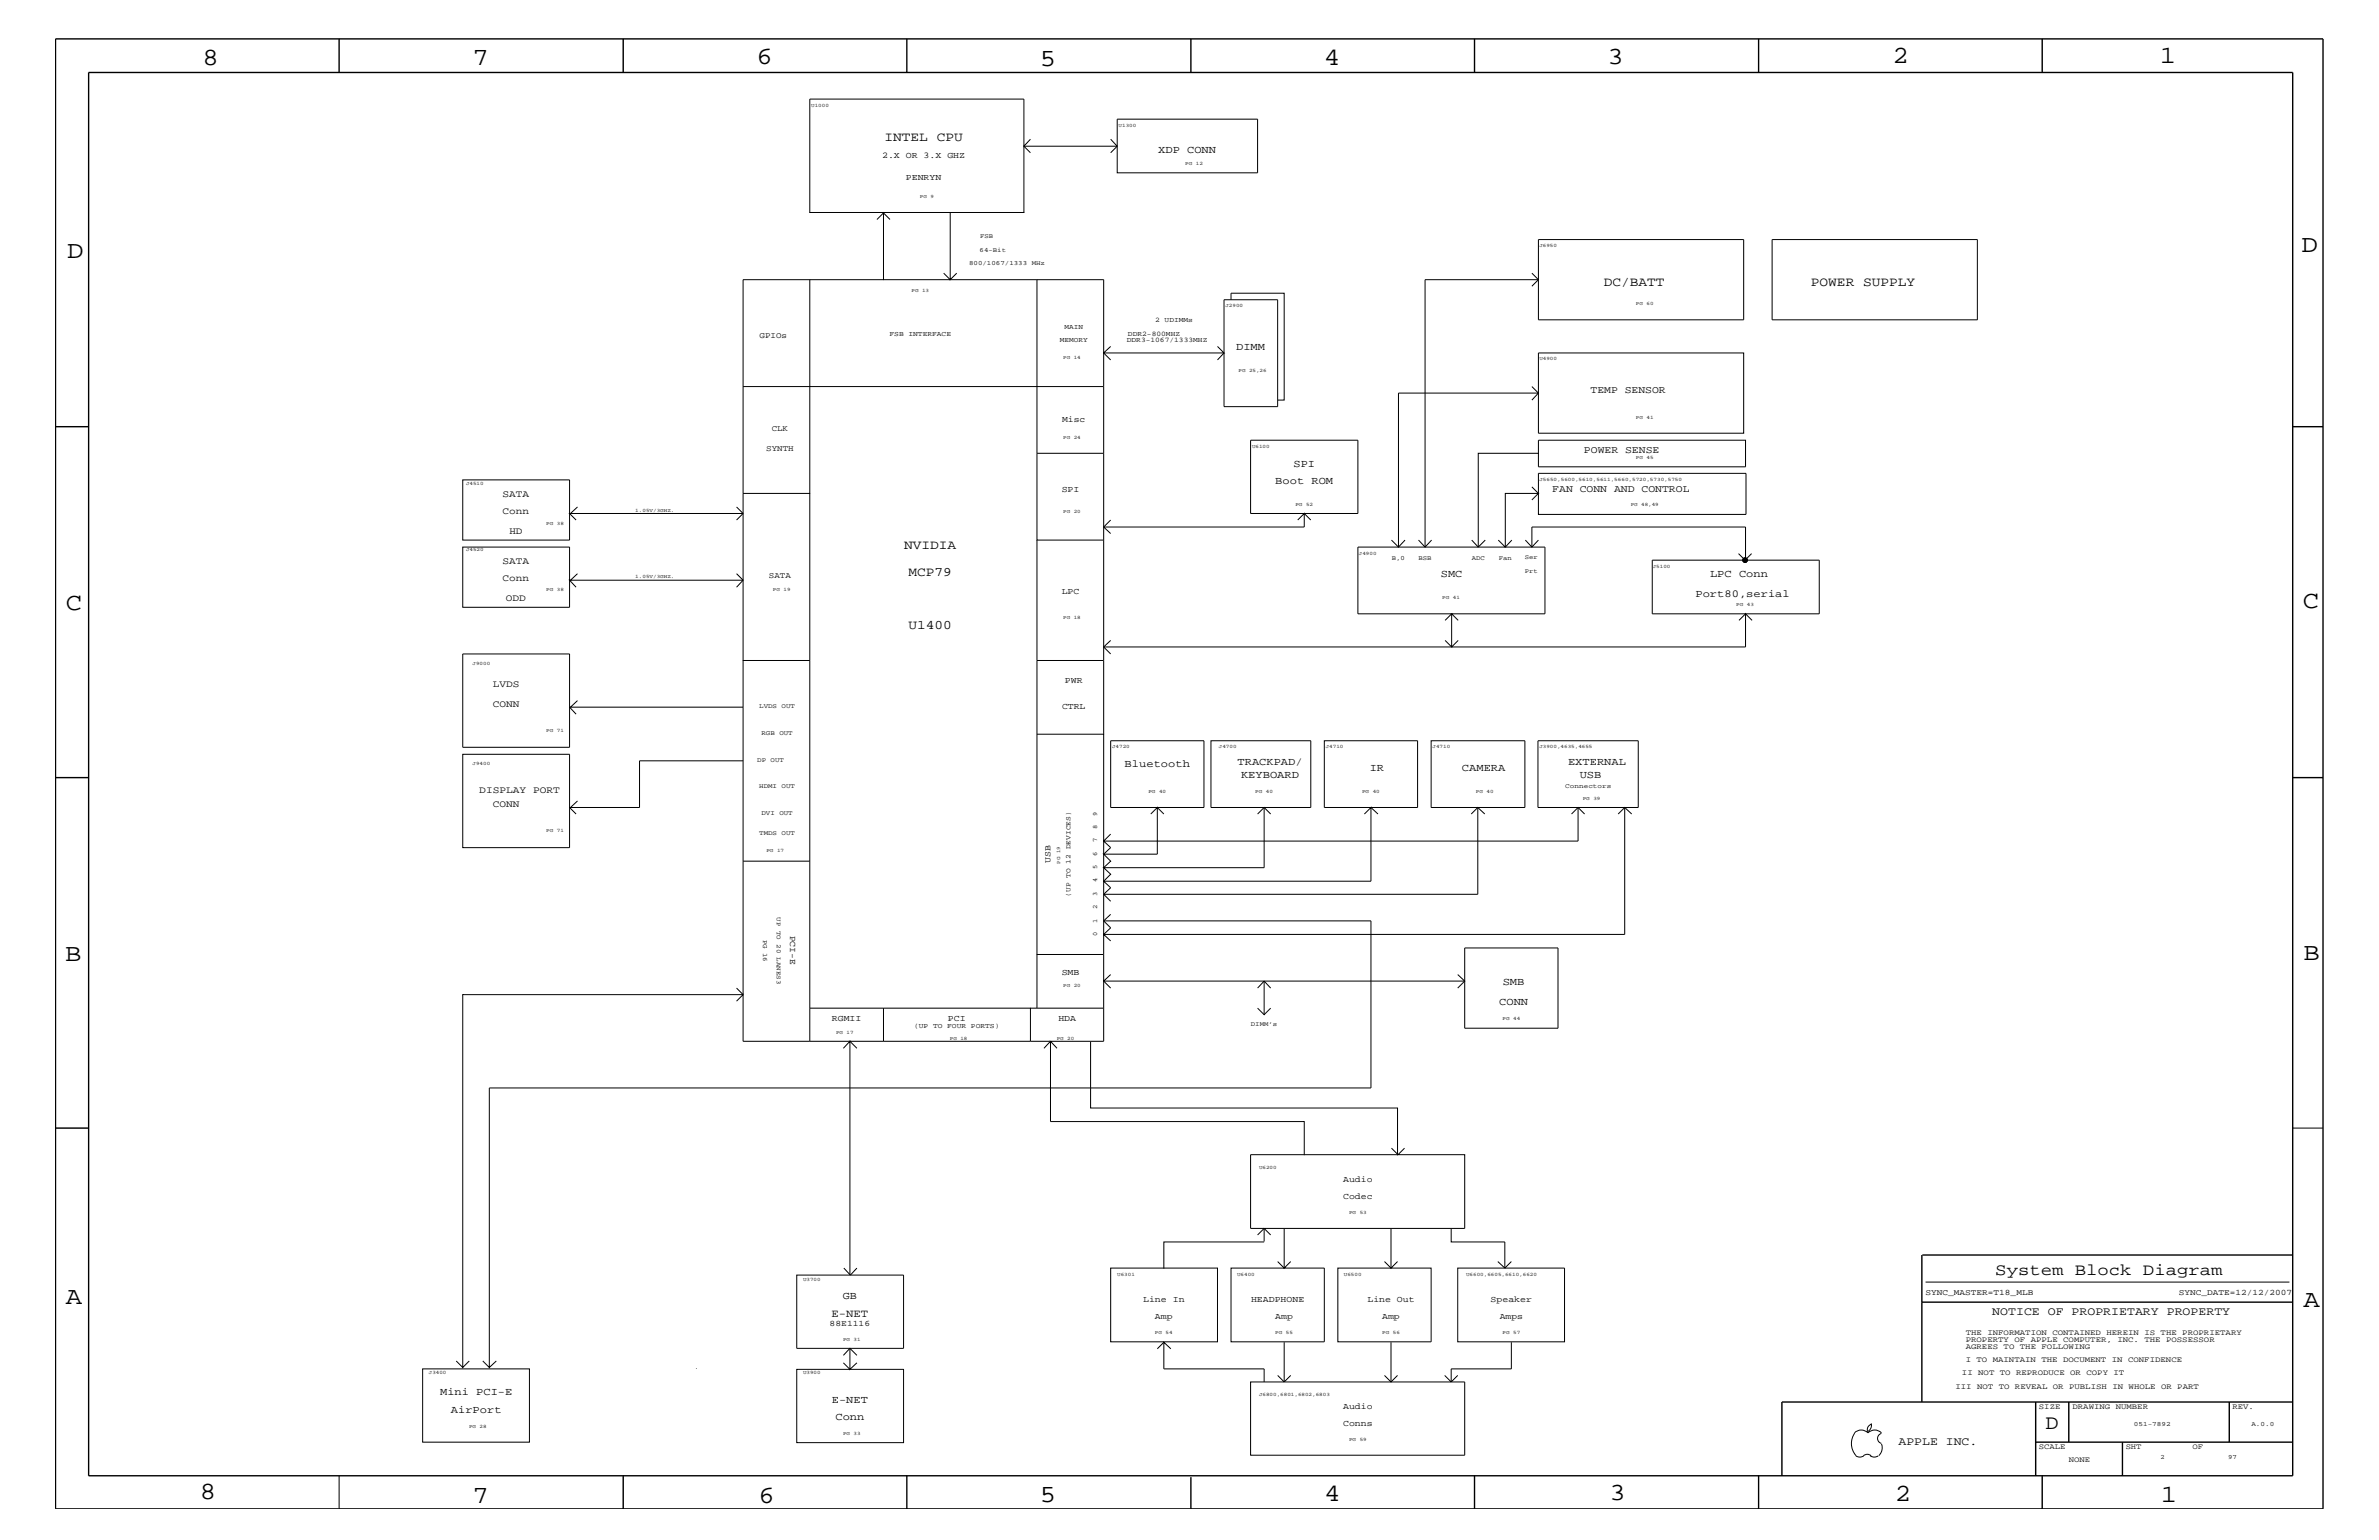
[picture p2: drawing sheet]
<svg xmlns="http://www.w3.org/2000/svg" width="432mm" height="279mm" viewBox="0 0 432 279" stroke-linecap="round" stroke-linejoin="round" font-family="sans-serif">
<defs><g id="words">
<g font-size="4.5">
<text x="36.7" y="11.7">8</text>
<text x="85.8" y="11.7">7</text>
<text x="137.3" y="11.5">6</text>
<text x="240.3" y="11.7">4</text>
<text x="291.8" y="11.5">3</text>
<text x="343.5" y="11.5">2</text>
<text x="392" y="11.5">1</text>
<text x="188.7" y="12.1">5</text>
<text x="12.2" y="46.8">D</text>
<text x="417.7" y="45.7">D</text>
<text x="11.9" y="110.6">C</text>
<text x="418" y="110.3">C</text>
<text x="11.9" y="174.3">B</text>
<text x="418.1" y="174.2">B</text>
<text x="11.9" y="236.7">A</text>
<text x="418.1" y="237.1">A</text>
<text x="36.2" y="271.9">8</text>
<text x="85.8" y="272.7">7</text>
<text x="137.7" y="272.7">6</text>
<text x="188.7" y="272.5">5</text>
<text x="240.4" y="272.3">4</text>
<text x="292.1" y="272.2">3</text>
<text x="343.9" y="272.3">2</text>
<text x="392.2" y="272.6">1</text>
</g>
<text font-size="3.7" x="371.3" y="259.3">D</text>
<text font-size="3" x="362.2" y="231.3">System Block Diagram</text>
<g font-size="2.4">
<text x="160.5" y="25.5">INTEL CPU</text>
<text x="291.1" y="51.8">DC/BATT</text>
<text x="328.7" y="51.8">POWER SUPPLY</text>
<text x="164.1" y="99.6">NVIDIA</text>
<text x="164.9" y="104.4">MCP79</text>
<text x="164.9" y="114.2">U1400</text>
</g>
<g font-size="2.1">
<text x="361.6" y="238.6">NOTICE OF PROPRIETARY PROPERTY</text>
<text x="344.6" y="262.2">APPLE INC.</text>
</g>
<text font-size="2" x="150.9" y="238.9">E-NET</text>
<g font-size="1.9">
<text x="210.2" y="27.7">XDP CONN</text>
<text x="224.4" y="63.4">DIMM</text>
<text x="288.7" y="71.2">TEMP SENSOR</text>
<text x="287.5" y="82.2">POWER SENSE</text>
<text x="231.5" y="87.8">Boot ROM</text>
<text x="234.8" y="84.7">SPI</text>
<text x="281.7" y="89.4">FAN CONN AND CONTROL</text>
<text x="261.5" y="104.7">SMC</text>
<text x="310.4" y="104.7">LPC Conn</text>
<text x="307.7" y="108.3">Port80,serial</text>
<text x="204.1" y="139.2">Bluetooth</text>
<text x="224.6" y="138.7">TRACKPAD/</text>
<text x="225.3" y="141.1">KEYBOARD</text>
<text x="248.6" y="139.9">IR</text>
<text x="265.3" y="139.9">CAMERA</text>
<text x="284.6" y="138.7">EXTERNAL</text>
<text x="286.7" y="141.1">USB</text>
<text x="272.8" y="178.7">SMB</text>
<text x="272.1" y="182.3">CONN</text>
<text x="153" y="235.7">GB</text>
<text x="79.9" y="253.2">Mini PCI-E</text>
<text x="81.8" y="256.3">AirPort</text>
<text x="151" y="254.5">E-NET</text>
<text x="151.6" y="257.7">Conn</text>
</g>
<g font-size="1.8">
<text x="91.2" y="93.3">Conn</text>
<text x="91.2" y="90.2">SATA</text>
<text x="92.5" y="97">HD</text>
<text x="91.2" y="102.3">SATA</text>
<text x="91.2" y="105.4">Conn</text>
<text x="91.8" y="109.1">ODD</text>
<text x="89.5" y="124.6">LVDS</text>
<text x="89.5" y="128.2">CONN</text>
<text x="87" y="144">DISPLAY PORT</text>
<text x="89.5" y="146.4">CONN</text>
</g>
<g font-size="1.6">
<text x="160.1" y="28.7">2.X OR 3.X GHZ</text>
<text x="164.4" y="32.7">PENRYN</text>
<text x="192.8" y="76.7">Misc</text>
<text x="192.7" y="89.4">SPI</text>
<text x="192.7" y="107.7">LPC</text>
<text x="193.3" y="123.9">PWR</text>
<text x="192.8" y="128.7">CTRL</text>
<text x="190.7" y="156.6" transform="rotate(-90 190.7 156.6)">USB</text>
<text x="143.4" y="169.7" transform="rotate(90 143.4 169.7)">PCI-E</text>
<text x="192.7" y="176.8">SMB</text>
<text x="151" y="185.3">RGMII</text>
<text x="172" y="185.3">PCI</text>
<text x="192.1" y="185.2">HDA</text>
<text x="243.8" y="214.4">Audio</text>
<text x="243.8" y="217.5">Codec</text>
<text x="207.5" y="236.2">Line In</text>
<text x="209.6" y="239.3">Amp</text>
<text x="227.1" y="236.2">HEADPHONE</text>
<text x="231.5" y="239.3">Amp</text>
<text x="248.2" y="236.2">Line Out</text>
<text x="250.9" y="239.3">Amp</text>
<text x="270.6" y="236.2">Speaker</text>
<text x="272.2" y="239.3">Amps</text>
<text x="243.8" y="255.6">Audio</text>
<text x="243.8" y="258.7">Conns</text>
</g>
<g font-size="1.5">
<text x="137.9" y="61.3">GPIOs</text>
<text x="139.1" y="81.9">SYNTH</text>
<text x="140.1" y="78.3">CLK</text>
<text x="139.6" y="104.9">SATA</text>
<text x="349.5" y="235">SYNC_MASTER=T18_MLB</text>
<text x="395.5" y="235">SYNC_DATE=12/12/2007</text>
<text x="150.6" y="240.6">88E1116</text>
</g>
<g font-size="1.4">
<text x="356.8" y="242.3">THE INFORMATION CONTAINED HEREIN IS THE PROPRIETARY</text>
<text x="356.8" y="243.5">PROPERTY OF APPLE COMPUTER, INC. THE POSSESSOR</text>
<text x="356.8" y="244.7">AGREES TO THE FOLLOWING</text>
<text x="354.9" y="252">III NOT TO REVEAL OR PUBLISH IN WHOLE OR PART</text>
<text x="356.1" y="249.5">II NOT TO REPRODUCE OR COPY IT</text>
<text x="356.8" y="247.1">I TO MAINTAIN THE DOCUMENT IN CONFIDENCE</text>
<text x="370.1" y="255.6">SIZE</text>
<text x="376.2" y="255.6">DRAWING NUMBER</text>
<text x="405.2" y="255.6">REV.</text>
<text x="370.1" y="262.9">SCALE</text>
<text x="385.8" y="262.9">SHT</text>
<text x="397.9" y="262.9">OF</text>
<text x="375.5" y="265.3">NONE</text>
</g>
<g font-size="1.3">
<text x="193.2" y="59.6">MAIN</text>
<text x="209.7" y="58.4">2 UDIMMs</text>
<text x="161.5" y="60.9">FSB INTERFACE</text>
<text x="192.4" y="62.1">MEMORY</text>
<text x="204.5" y="62.1">DDR3-1067/1333MHZ</text>
<text x="204.7" y="60.9">DDR2-800MHZ</text>
<text x="194.3" y="162.7" transform="rotate(-90 194.3 162.7)">(UP TO 12 DEVICES)</text>
<text x="165.9" y="186.5">(UP TO FOUR PORTS)</text>
</g>
<g font-size="1.2">
<text x="177.8" y="45.7">64-Bit</text>
<text x="177.9" y="43.2">FSB</text>
<text x="175.9" y="48.1">800/1067/1333 MHz</text>
<text x="252.6" y="101.6">B,0</text>
<text x="257.5" y="101.6">BSB</text>
<text x="267.1" y="101.5">ADC</text>
<text x="272" y="101.5">Fan</text>
<text x="276.8" y="101.4">Ser</text>
<text x="276.8" y="103.9">Prt</text>
<text x="137.8" y="128.5">LVDS OUT</text>
<text x="138.2" y="133.3">RGB OUT</text>
<text x="137.5" y="138.2">DP OUT</text>
<text x="137.8" y="143">HDMI OUT</text>
<text x="284.1" y="143">Connectors</text>
<text x="138.2" y="147.9">DVI OUT</text>
<text x="199.1" y="148" transform="rotate(-90 199.1 148)">9</text>
<text x="137.8" y="151.5">TMDS OUT</text>
<text x="199.1" y="155.3" transform="rotate(-90 199.1 155.3)">6</text>
<text x="199.1" y="152.8" transform="rotate(-90 199.1 152.8)">7</text>
<text x="199.1" y="150.4" transform="rotate(-90 199.1 150.4)">8</text>
<text x="199.1" y="160.1" transform="rotate(-90 199.1 160.1)">4</text>
<text x="199.1" y="157.6" transform="rotate(-90 199.1 157.6)">5</text>
<text x="141" y="166.4" transform="rotate(90 141 166.4)">UP TO 20 LANES3</text>
<text x="199.1" y="167.4" transform="rotate(-90 199.1 167.4)">1</text>
<text x="199.1" y="164.9" transform="rotate(-90 199.1 164.9)">2</text>
<text x="199.1" y="162.5" transform="rotate(-90 199.1 162.5)">3</text>
<text x="138.5" y="170.5" transform="rotate(90 138.5 170.5)">PG 16</text>
<text x="199.1" y="169.7" transform="rotate(-90 199.1 169.7)">0</text>
<text x="227" y="186.2">DIMM’s</text>
<text x="387.3" y="258.7">051-7892</text>
<text x="408.6" y="258.7">A.0.0</text>
<text x="392.1" y="264.7">2</text>
<text x="404.4" y="264.7">97</text>
</g>
<g font-size=".9">
<text x="147.2" y="19.3">U1000</text>
<text x="203" y="23">U1300</text>
<text x="215.1" y="30">PG 12</text>
<text x="167" y="36">PG 9</text>
<text x="279.4" y="44.8">J6950</text>
<text x="165.4" y="53">PG 13</text>
<text x="222.4" y="55.7">J2900</text>
<text x="296.9" y="55.4">PG 60</text>
<text x="193" y="65.1">PG 14</text>
<text x="279.4" y="65.4">U4900</text>
<text x="224.8" y="67.5">PG 25,26</text>
<text x="296.9" y="76">PG 41</text>
<text x="193" y="79.7">PG 24</text>
<text x="227.2" y="81.2">U6100</text>
<text x="296.9" y="83.3">PG 45</text>
<text x="84.6" y="87.9">J4510</text>
<text x="279.4" y="87.2">J5650,5600,5610,5611,5660,5720,5730,5750</text>
<text x="99.1" y="95.2">PG 38</text>
<text x="115.3" y="92.8">1.05V/3GHZ.</text>
<text x="193" y="93">PG 20</text>
<text x="235.1" y="91.7">PG 52</text>
<text x="296" y="91.7">PG 48,49</text>
<text x="84.6" y="100">J4520</text>
<text x="246.6" y="100.6">J4900</text>
<text x="99.1" y="107.3">PG 38</text>
<text x="115.3" y="104.9">1.05V/3GHZ.</text>
<text x="140.3" y="107.3">PG 19</text>
<text x="300" y="103">J5100</text>
<text x="193" y="112.4">PG 18</text>
<text x="261.8" y="108.7">PG 41</text>
<text x="315.1" y="109.9">PG 43</text>
<text x="85.8" y="120.7">J9000</text>
<text x="99.1" y="132.8">PG 71</text>
<text x="201.8" y="135.7">J4720</text>
<text x="221.2" y="135.7">J4700</text>
<text x="240.6" y="135.7">J4710</text>
<text x="260" y="135.7">J4710</text>
<text x="279.4" y="135.7">J3900,4635,4655</text>
<text x="85.8" y="138.9">J9400</text>
<text x="208.4" y="143.9">PG 40</text>
<text x="227.8" y="143.9">PG 40</text>
<text x="247.2" y="143.9">PG 40</text>
<text x="267.9" y="143.9">PG 40</text>
<text x="287.3" y="145.1">PG 39</text>
<text x="99.1" y="151">PG 71</text>
<text x="139.1" y="154.6">PG 17</text>
<text x="192.4" y="156.7" transform="rotate(-90 192.4 156.7)">PG 19</text>
<text x="193" y="179.1">PG 20</text>
<text x="272.7" y="185.1">PG 44</text>
<text x="151.8" y="187.6">PG 17</text>
<text x="172.4" y="188.8">PG 18</text>
<text x="191.8" y="188.8">PG 20</text>
<text x="228.5" y="212.1">U6200</text>
<text x="244.9" y="220.2">PG 53</text>
<text x="145.8" y="232.4">U3700</text>
<text x="202.8" y="231.5">U6301</text>
<text x="224.5" y="231.5">U6400</text>
<text x="243.9" y="231.5">U6500</text>
<text x="266.1" y="231.5">U6600,6605,6610,6620</text>
<text x="153" y="243.4">PG 31</text>
<text x="209.6" y="242.1">PG 54</text>
<text x="231.5" y="242.1">PG 55</text>
<text x="250.9" y="242.1">PG 56</text>
<text x="272.7" y="242.1">PG 57</text>
<text x="77.9" y="249.4">J3400</text>
<text x="145.8" y="249.4">U3900</text>
<text x="228.5" y="253.4">J6800,6801,6802,6803</text>
<text x="85.1" y="259.1">PG 28</text>
<text x="153" y="260.3">PG 33</text>
<text x="244.9" y="261.5">PG 59</text>
</g>
</g></defs>
<g fill="none" stroke="#000" stroke-width=".25">
<path d="M10.1 7.1h411.5v266.7h-411.5zM16.1 13.2h400v254.5h-400zM61.6 7.1v6.1M113.1 7.1v6.1M164.6 7.1v6.1M216.2 7.1v6.1M267.6 7.1v6.1M319.2 7.1v6.1M370.7 7.1v6.1M10.1 77.4h6M416.1 77.4h5.5M10.1 141.1h6"/>
<path d="M416.1 141.1h5.5M10.1 204.7h6M348.8 236.2h67.3M348.8 227.7v26.7M348.9 227.7h67.2M369.5 254.4v13.3M375.5 254.4v7.2M404.6 254.4v7.2M416.1 254.4h-92.7v13.3M113.1 267.7v6.1M164.6 267.7v6.1M216.2 268v5.8"/>
<path d="M267.6 267.7v6.1M319.2 267.7v6.1M369.5 261.6h46.6M370.7 267.7v6.1M385.2 261.6v6.1"/>
</g>
<g fill="none" stroke="#000" stroke-width=".18">
<path d="M147 38.6h38.8M159.2 39.8l1.2-1.2v12.1h12.1M160.4 38.6l1.1 1.2M172.5 38.6v12.1l1.2-1.1M185.8 26.5h17M185.8 26.5v12.1M185.8 26.5l1.2 1.2M187 25.3l-1.2 1.2v-8.5h-38.8v20.6M201.6 25.3l1.2 1.2-1.2 1.2M202.8 21.6h25.5v9.8h-25.5zM147 50.7v38.8h-12.1M160.4 50.7h-25.5v38.8"/>
<path d="M171.3 49.6l1.2 1.1M172.5 50.7h27.8v13.3l1.3-1.1M188.2 50.7v31.5M222.2 54.4h9.7v19.4h-9.7zM223.4 54.4v-1.2h9.7v19.4h-1.2M278 49.6l1.2 1.1-1.2 1.2M279.2 50.7h-20.5v48.6h-4.9l-1.2-1.3M279.2 43.5h37.3v14.5h-37.3zM321.6 43.5h37.3v14.5h-37.3zM134.9 70.1h65.4M200.3 64v69.2M200.3 64l1.3 1.3"/>
<path d="M221 62.9l1.2 1.1h-21.9M222.2 64l-1.2 1.3M227 79.9h19.5v13.3h-19.5zM278 70.1l1.2 1.2-1.2 1.3M279.2 64h37.3v14.6h-37.3zM279.2 71.3h-25.4v28h-7.3v12.1h17M84 99.3h19.4v10.9h-19.4zM84 87.1h19.4v10.9h-19.4zM103.5 93.2h-.1l1.2 1.1M104.8 92l-1.3 1.2h31.4M133.7 92l1.2 1.2M134.9 89.5v3.7l-1.2 1.1"/>
<path d="M134.9 93.2v12.1M147 89.5v99.4M188.2 82.2v15.8h12.1M188.2 98v75.2M188.2 82.2h12.1M201.6 94.3l-1.3 1.3 1.3 1.2M235.5 94.3l1.2-1.1v2.4h-36.4M236.7 93.2l1.2 1.1M255 98l-1.2 1.3M257.5 98l1.2 1.3h9.6M259.8 98l-1.1 1.3M267.1 98l1.2 1.3h4.9l-1.3-1.3"/>
<path d="M269.6 98l-1.3 1.3M273.2 99.3h7.2v12.1h-16.9l1.2 1.2M274.4 98l-1.2 1.3M276.9 98l1.1 1.3 1.2-1.3M278 90.7l1.2-1.2h-6v9.8M278 99.3v-3.7h38.8v6M278 88.3l1.2 1.2M279.2 85.9h37.7v7.4h-37.7zM279.2 82.2v-2.3h37.6v4.8h-37.6v-2.5h-10.9v17.1M103.5 105.3h-.1l1.2 1.2M104.8 104.1l-1.3 1.2h31.4M133.7 104.1l1.2 1.2-1.2 1.2"/>
<path d="M134.9 105.3v14.5h12.1M134.9 119.8v60.7M188.2 119.8h12.1M200.3 117.4l1.3 1.2M201.6 116.2l-1.3 1.2M263.5 111.4v6l-1.2-1.2M263.5 111.4l-1.2 1.2M264.7 116.2l-1.2 1.2M315.6 100.4l1.1 1.2h-16.8v9.8h16.9M317.9 100.4l-1.2 1.2h13.5v9.8h-13.4l-1.2 1.2M318 112.6l-1.2-1.2v6h-116.5M103.5 128.3h-.1v7.3h-19.4v-17h19.4v9.7l1.2 1.3"/>
<path d="M104.8 127.1l-1.3 1.2h31.4M134.9 138h-18.8v8.5h-12.6l1.3-1.2M188.2 133.2h12.1v19.4l1.3-1.3M201.6 134.4h16.9v12.1h-16.9zM219.8 134.4h18.1v12.1h-18.1zM240.4 134.4h16.9v12.1h-16.9zM259.8 134.4h17v12.1h-17zM279.1 134.4h18.2v12.1h-18.2zM103.5 146.5h-.1v7.3h-19.4v-17h19.4v9.7l1.2 1.2M134.9 156.2h12.1M200.3 152.6l1.3 1.2-1.3 1.2zM200.3 155v4.9"/>
<path d="M208.9 147.7l1.2-1.2v8.5h-9.8l1.3 1.2-1.3 1.2M210.1 146.5l1.1 1.2M228.3 147.7l1.1-1.2 1.2 1.2M229.4 146.5v10.9h-29.1l1.3 1.2-1.3 1.3M247.7 147.7l1.1-1.2v13.4h-48.5M248.8 146.5l1.3 1.2M267 147.7l1.2-1.2 1.3 1.2M268.2 146.5v15.7h-67.9M285.2 147.7l1.2-1.2 1.2 1.2M286.4 146.5v6.1h-86.1M293.7 147.7l1.2-1.2 1.3 1.2M294.9 146.5v23h-94.6"/>
<path d="M133.7 179.3l1.2 1.2M200.3 167.1h48.5v30.3h-160v50.7l-1.2-1.2M200.3 178h29.1l1.2 1.3M200.3 162.2v-2.3l1.3 1.2-1.3 1.1 1.3 1.3M200.3 173.2v4.8l1.3-1.2M200.3 173.2h-12.1v9.7M200.3 178v10.9h-2.3M200.3 162.2v7.3M200.3 167.1l1.3 1.2-1.3 1.2M200.3 178l1.3 1.3M201.6 170.7l-1.3-1.2v3.7M201.6 165.9l-1.3 1.2"/>
<path d="M229.4 178v6.1M229.4 178h36.5M229.4 178l-1.1 1.3M264.6 176.8l1.3 1.2-1.3 1.3M265.9 172h16.9v14.5h-16.9zM84 180.5v67.6l1.2-1.2M84 180.4l50.9 .1M133.7 181.6l1.2-1.1v8.4h19.4M147 182.9h13.4M153.1 190.2l1.2-1.3v42.4M160.4 188.9h-6.1l1.2 1.3M160.4 182.9h26.6v6"/>
<path d="M160.4 188.9h30.3M160.4 182.9v6M187 182.9h13.3M190.7 188.9v14.6h46v6.1M190.7 188.9l-1.2 1.3M198 188.9v12.1h55.7v8.6M198 188.9h-7.3l1.2 1.3M228.3 182.9l1.1 1.2 1.2-1.2M252.6 208.3l1.1 1.2h-26.7v13.4h2.4M254.9 208.3l-1.2 1.2h12.2v13.4h-36.5l1.2 1.2M416.1 204.7h5.5M153.2 230.1l1.1 1.2 1.2-1.2"/>
<path d="M201.6 230.1h19.4v13.3h-19.4zM229.4 225.3h-18.2v4.9M229.4 222.9v2.3M229.4 222.9l-1.1 1.2M231.9 228.9l1.2 1.2M233.1 222.9v7.2h-9.7v13.3h17v-13.3h-7.3l1.2-1.2M251.3 228.9l1.2 1.2M252.5 222.9v7.2h-9.7v13.3h17v-13.3h-7.3l1.2-1.2M263.4 222.9v2.4h9.7v4.8h-8.5v13.3h19.4v-13.3h-10.9M271.9 228.9l1.2 1.2M274.3 228.9l-1.2 1.2M349.5 232.6h66"/>
<path d="M76.7 248.4h19.4v13.2h-19.4zM82.8 246.9l1.2 1.2M90.1 246.9l-1.3 1.2M126.4 248.3v.1M144.6 248.4h19.4v13.3h-19.4zM153.1 245.9l1.2-1.3h9.7v-13.3h-19.4v13.3h9.7l1.2 1.3M153.1 247.3l1.2 1.1M154.3 244.6v3.8l1.2-1.1M211.2 243.5l-1.1 1.2M212.5 244.7l-1.3-1.2v4.9h18.2v2.3M227 250.7h38.9v13.3h-38.9zM231.9 249.5l1.2 1.2"/>
<path d="M233.1 243.5v7.2M234.3 249.5l-1.2 1.2M251.3 249.5l1.2 1.2 1.2-1.2M252.5 243.5v7.2M262.2 249.5l1.2 1.2M264.6 249.5l-1.2 1.2M274.3 243.5v4.9h-10.9v2.3M336.6 260a1.69 1.69 0 0 1 2.4 0 1.72 1.72 0 0 1 2.5 0M339.6 258.3l.1 .1a1.27 1.27 0 0 1-.7 1.3M339.6 258.4a.99 .99 0 0 0-.6 1.4M61.6 267.7v6.1M336.6 260a3.3 3.3 0 0 0 .3 4.1"/>
<path d="M336.9 264.1l.7 .3 .7-.3M338.2 264.1l.7-.3 .7 .3M339.5 264.1l.7 .3 .7-.3M341.5 260.1a.93 .93 0 0 0-.7 .9 .93 .93 0 0 0 .7 .9M341.5 262l.1 .7a1.99 1.99 0 0 1-.6 1.4"/>
<circle cx="316.7" cy="101.6" r=".42"/>
</g>
<circle cx="316.7" cy="101.6" r=".42" fill="#000"/>
<use href="#words"/>
</svg>
